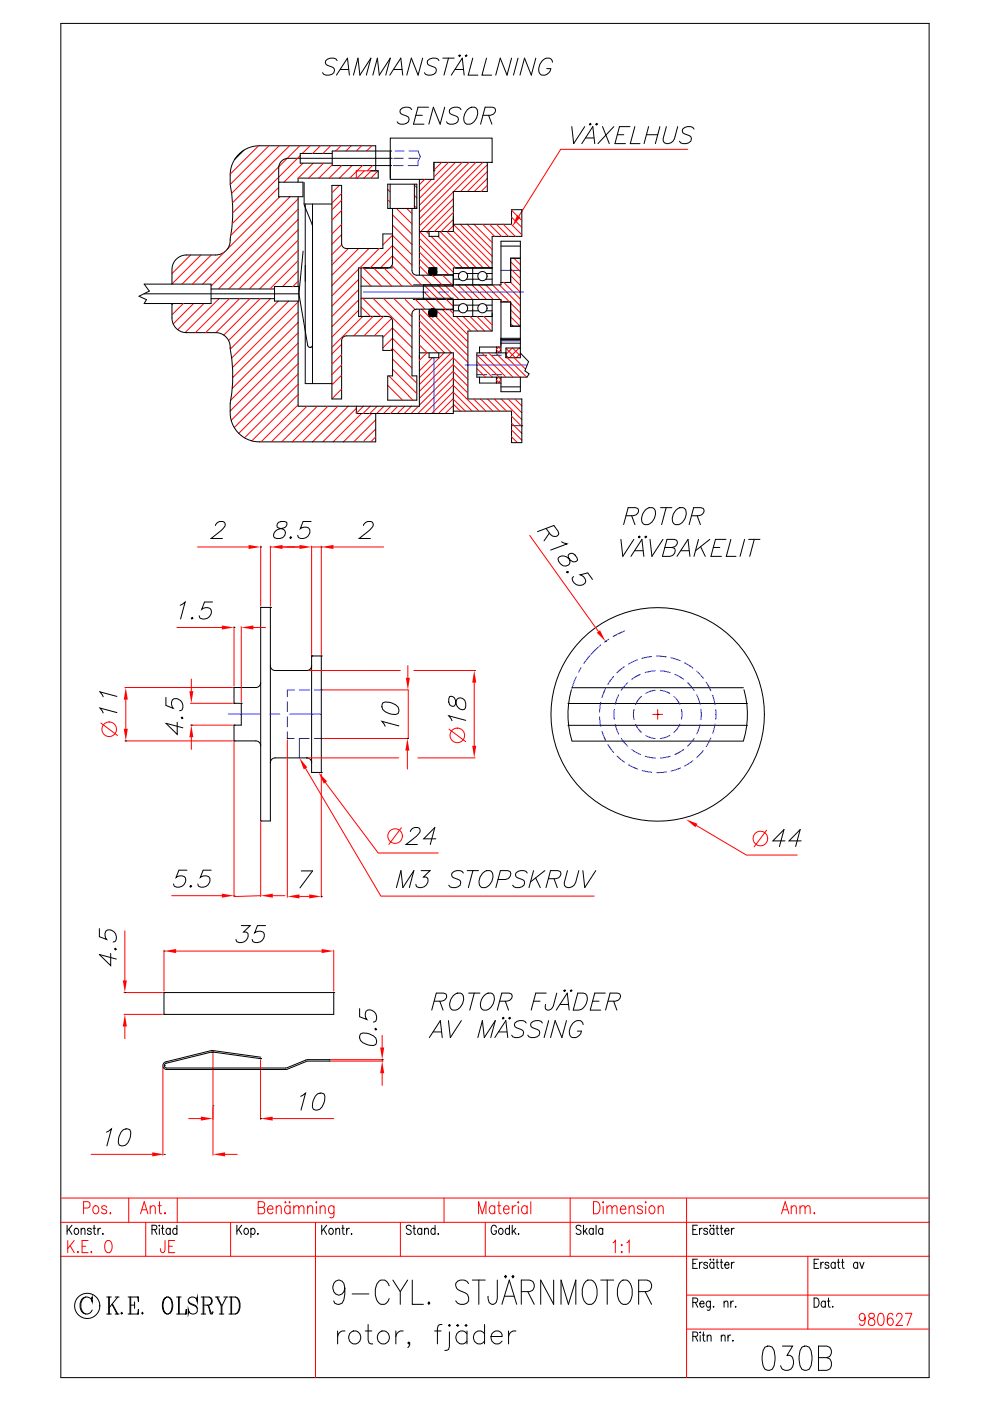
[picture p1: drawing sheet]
<svg xmlns="http://www.w3.org/2000/svg" width="210mm" height="297mm" viewBox="0 0 210 297" stroke-linecap="round" stroke-linejoin="round" font-family="sans-serif">
<g fill="none" stroke="#000" stroke-width=".21">
<path d="M12.9 5h184.2v287h-184.2zM55.3 128.8h2v45.2h-2zM55.3 144.7a1.02 1.02 0 0 1-1 1h-4.7v3.4h1.6v4.6h-1.6v3.4h4.7a1.02 1.02 0 0 1 1 1M57.3 141.1a1.02 1.02 0 0 0 1.1 1h6.7M65.1 160.7h-6.7a1.02 1.02 0 0 0-1.1 1M66.1 161.7v-22.7h2.1v24.7h-2.1M14.2 259.7v2M15.3 259.7l-1.1 1.3M20 259.7v1.6v.3l.3 .1M33.8 259.7v.2zM34.5 259.7v1.6v.3l.3 .1M37.5 259.7v2"/>
<path d="M50.2 259.7v2M51.3 259.7l-1.1 1.3M68.2 259.7v2M69.3 259.7l-1.1 1.3M72.7 259.7v1.6l.1 .3 .3 .1M87.2 260a.55 .55 0 0 0-.6-.3 .55 .55 0 0 0-.4 .5l.1 .3 .8 .4 .1 .5a.61 .61 0 0 1-1 0M87.8 259.7v1.6l.1 .3 .3 .1M92.3 259.7v2M108.1 259.7v2M108.6 259.7v2M123.2 260a.52 .52 0 0 0-.6-.3 .52 .52 0 0 0-.3 .7l.8 .4 .1 .6a.61 .61 0 0 1-1 0M123.8 259.7v2"/>
<path d="M126.4 259.7v2M147.9 259.7h-.9v2h.9M150.7 259.7v.2zM151.3 259.7v.2zM152.1 259.7v1.6l.1 .3 .3 .1M153 259.7v1.6l.1 .3 .3 .1M14.6 260.6l.7 1.1M15.9 260.5a.63 .63 0 0 1 .8 .4 .63 .63 0 0 1-.4 .8 .67 .67 0 0 1-.6-.5 .67 .67 0 0 1 .2-.7zM17.2 260.7l.4-.3 .4 .1v1.2M17.2 260.4v1.3M18.2 274.9a2.05 2.05 0 0 0 0 3.6M19.4 260.7a.43 .43 0 0 0-.4-.3 .43 .43 0 0 0-.4 .3v.1l.7 .3 .1 .3a.43 .43 0 0 1-.4 .3 .43 .43 0 0 1-.4-.3"/>
<path d="M19.4 275.5l.2 .5v-1.1l-.2 .6a1.34 1.34 0 0 0-1.5-.5 1.34 1.34 0 0 0-.9 1.3 1.58 1.58 0 0 0 .3 1.7 1.58 1.58 0 0 0 1.7 .4l.6-.7M19.7 260.4h.6M20.8 260.4v1.3M21.4 260.4a.53 .53 0 0 0-.6 .5M21.8 261.5v.2zM22.6 274.9h1M22.6 278.5h1M23.1 274.9v3.6M23.2 274.9v3.6M23.7 276.5l1.1 2M23.9 276.5l1.1 2M24.4 274.9h.9"/>
<path d="M24.4 278.5h.9M25 274.9l-1.8 2.3M25.8 278.2l.1 .2-.1 .1-.1-.1zM27.2 274.9h2.2v1.1l-.2-1.1M27.2 278.5h2.2v-1l-.2 1M27.6 274.9v3.6M27.7 274.9v3.6M27.7 276.7h.8M28.5 276v1.3M30.2 278.2l.1 .2-.1 .1-.1-.1zM32.2 260.7l.9-.1 .2-.3-.2-.5-.9-.1v2M32.8 260.7l.5 1"/>
<path d="M33.8 260.5v1.2M34.2 260.4h.6M35.4 274.9a2.15 2.15 0 0 0-.7 3.1 .94 .94 0 0 0 1 .5 .94 .94 0 0 0 .8-.8 2.07 2.07 0 0 0-.8-2.8 1.58 1.58 0 0 0-1.1 2.1 1.67 1.67 0 0 0 .8 1.5M35.7 274.9a2.36 2.36 0 0 1 0 3.6M36.1 260.7a.43 .43 0 0 0-.4-.3 .43 .43 0 0 0-.4 .3l-.1 .4a.53 .53 0 0 0 .6 .6l.3-.3M36.1 260.4v1.3M37.5 278.5h2v-1l-.1 1M37.5 274.9h.9M37.5 260.7l-.1-.2a.63 .63 0 0 0-.8 .4 .63 .63 0 0 0 .4 .8l.5-.3M37.9 274.9v3.6M38 274.9v3.6M39.9 275.8l.3 .3 1.4 .7a1.13 1.13 0 0 1 0 1.6 1.04 1.04 0 0 1-1.1 0 1.04 1.04 0 0 1-.6-.9v1l.2-.5"/>
<path d="M41.7 275.5l.2-.6v1.1a.97 .97 0 0 0-.9-1.1 .97 .97 0 0 0-1.1 .9l.3 .5 1.1 .5 .6 .5M42.7 274.9h1.6a.88 .88 0 0 1 .7 .9 .88 .88 0 0 1-.7 .9h-1.1M42.7 278.5h.9M43.1 274.9v3.6M43.2 274.9v3.6M43.9 276.7l.4 .3 .6 1.4 .2-.2M44.2 276.8l.5 1.7h.3l.1-.5M44.3 274.9a.94 .94 0 0 1 .6 .9 .94 .94 0 0 1-.6 .9M45.7 274.9h.8M46 274.9l.9 1.9v1.7M46.1 274.9l1 1.9v1.7M46.5 278.5h1"/>
<path d="M47.5 274.9h.8M48 274.9l-.9 1.9M48.6 274.9h1.3a2.15 2.15 0 0 1 .7 3.1l-.2 .4-.5 .1h-1.3M49 274.9v3.6M49.1 274.9v3.6M49.9 274.9a2.31 2.31 0 0 1 0 3.6M50.6 260.6l.7 1.1M52 260.5a.63 .63 0 0 1 .8 .4 .63 .63 0 0 1-.5 .8 .67 .67 0 0 1-.6-.5 .67 .67 0 0 1 .3-.7zM53.2 260.7l.2-.2a.63 .63 0 0 1 .8 .4 .63 .63 0 0 1-.5 .8l-.5-.3M53.2 260.4v1.9M54.7 261.5v.2zM68.6 260.6l.7 1.1"/>
<path d="M70 260.5a.63 .63 0 0 1 .8 .4 .63 .63 0 0 1-.5 .8 .67 .67 0 0 1-.6-.5 .67 .67 0 0 1 .3-.7zM71.2 260.7l.4-.3 .4 .1v1.2M71.2 260.4v1.3M72.5 260.4h.5M73.1 273.1a1.38 1.38 0 0 1-1.3 1.4 1.64 1.64 0 0 1-1.2-1.6 1.64 1.64 0 0 1 1.4-1.6l.6 .3 .3 .5a5.6 5.6 0 0 1-.3 4.1l-1 .3-.6-.3-.2-.4M73.5 260.4v1.3M74.1 260.4a.53 .53 0 0 0-.6 .5M74.6 261.5v.2zM74.7 274.3h3.5M82.5 272.6a1.38 1.38 0 0 0-1.3-1.3 1.38 1.38 0 0 0-1.4 1.3 3.2 3.2 0 0 0 1 3.9 1.47 1.47 0 0 0 1.7-1.2M83.3 271.3l1.6 2.5v2.7M86.5 271.3l-1.6 2.5"/>
<path d="M87.4 271.3v5.2h2.4M87.6 260.4h.5M89.5 260.7l-.2-.2a.63 .63 0 0 0-.8 .4 .63 .63 0 0 0 .4 .8l.6-.3M89.5 260.4v1.3M90 260.7l.4-.3 .4 .1 .1 1.2M90 260.4v1.3M91 276l.2 .2-.2 .3-.2-.3zM92.3 260.7l-.2-.2a.63 .63 0 0 0-.8 .4 .63 .63 0 0 0 .5 .8l.5-.3M93 261.5v.2zM99.4 272.1a1.59 1.59 0 0 0-2.7 0 1.32 1.32 0 0 0 .7 1.5l1.2 .4a1.29 1.29 0 0 1 .8 1.3 1.29 1.29 0 0 1-1 1.2h-.8l-.6-.3-.3-.4M100.2 271.3h2.7M101.6 271.3v5.2"/>
<path d="M105.3 260.2a.58 .58 0 0 0-.7-.5 .58 .58 0 0 0-.4 .8v.4a.58 .58 0 0 0 .5 .8 .58 .58 0 0 0 .6-.8h-.4M105.5 271.3v4l-.2 .7a.85 .85 0 0 1-.8 .5 .85 .85 0 0 1-.8-.5l-.2-1.2M106 260.5a.63 .63 0 0 1 .8 .4 .63 .63 0 0 1-.5 .8 .67 .67 0 0 1-.6-.5 .67 .67 0 0 1 .3-.7zM106.5 276.5l1.5-5.2 1.6 5.2M107 274.8h2M107.2 270.4l.2 .2-.2 .3-.2-.3zM108.1 260.7a.43 .43 0 0 0-.5-.3 .43 .43 0 0 0-.4 .3v.4a.53 .53 0 0 0 .6 .6l.3-.3M108.8 270.4l.2 .2-.2 .3-.2-.3zM108.9 260.9l.6 .8M109.4 260.4l-.8 .9M110 261.5v.2zM110.6 273.8h1.7a1.25 1.25 0 0 0 1-1.2 1.25 1.25 0 0 0-1-1.3h-1.7v5.2"/>
<path d="M111.9 273.8l1.4 2.7M117.4 271.3v5.2l-2.7-5.2v5.2M119 276.5v-5.2l1.6 5.2 1.5-5.2v5.2M124 260.9l.6 .8M124.3 271.6l.4-.3a1.47 1.47 0 0 1 1.7 1.3 3.2 3.2 0 0 1-.9 3.9 1.47 1.47 0 0 1-1.8-1.2 3.7 3.7 0 0 1 .6-3.7zM124.5 260.4l-.7 .9M125.8 260.7l-.1-.2a.63 .63 0 0 0-.8 .4 .63 .63 0 0 0 .4 .8l.5-.3M125.8 260.4v1.3M127.4 271.3h2.8M127.8 260.7l-.1-.2a.63 .63 0 0 0-.8 .4 .63 .63 0 0 0 .4 .8l.5-.3M127.8 260.4v1.3M128.8 271.3v5.2"/>
<path d="M131.7 271.6l.4-.3a1.47 1.47 0 0 1 1.8 1.3 3.2 3.2 0 0 1-1 3.9 1.47 1.47 0 0 1-1.7-1.2 3.7 3.7 0 0 1 .5-3.7zM135.5 273.8h1.7a1.25 1.25 0 0 0 1-1.2 1.25 1.25 0 0 0-1-1.3h-1.7v5.2M136.8 273.8l1.4 2.7M147 276.1l.8-.1 .2-.3-.2-.5h-.8v1.9M147 267.9h.5M147 260.7h.5M147.5 276.1l.5 1M147.9 266.9h-.9v2h.9M148.4 260.4v1.3M148.4 267.6v1.3M148.4 276.4h.9l-.1-.5a.63 .63 0 0 0-.8 .4 .63 .63 0 0 0 .4 .8h.2l.3-.3M149 267.6a.53 .53 0 0 0-.6 .5"/>
<path d="M149 260.4a.53 .53 0 0 0-.6 .5M150.1 267.9a.43 .43 0 0 0-.4-.3 .43 .43 0 0 0-.4 .3v.1l.7 .3 .1 .3a.43 .43 0 0 1-.4 .3 .43 .43 0 0 1-.4-.3M150.1 260.7a.43 .43 0 0 0-.4-.3 .43 .43 0 0 0-.4 .3v.1l.7 .3 .1 .3a.43 .43 0 0 1-.4 .3 .43 .43 0 0 1-.4-.3M150.7 275.8l-.1 1.8-.2 .2-.4-.1M150.7 276.1l-.2-.2a.63 .63 0 0 0-.8 .4 .63 .63 0 0 0 .5 .8h.2l.3-.3M150.7 266.9v.2zM151.3 276.9v.2zM151.3 266.9v.2zM151.4 267.9a.43 .43 0 0 0-.4-.3 .43 .43 0 0 0-.4 .3l-.1 .4a.53 .53 0 0 0 .6 .6l.3-.3M151.4 260.7a.43 .43 0 0 0-.4-.3 .43 .43 0 0 0-.4 .3l-.1 .4a.53 .53 0 0 0 .6 .6l.3-.3M151.4 260.4v1.3M151.4 267.6v1.3"/>
<path d="M151.9 267.6h.5M151.9 260.4h.5M152.1 266.9v1.6l.1 .3 .3 .1M152.8 267.6h.5M152.8 260.4h.5M153 266.9v1.6l.1 .3 .3 .1M153.6 276.2l.4-.4 .3 .1 .1 1.2M153.6 275.8v1.3M153.7 268.1h.9l-.1-.4a.63 .63 0 0 0-.8 .4 .63 .63 0 0 0 .4 .8l.5-.3M153.7 260.9h.9l-.1-.4a.63 .63 0 0 0-.8 .4 .63 .63 0 0 0 .4 .8l.5-.3M155 275.8v1.3M155.1 260.4v1.3"/>
<path d="M155.1 267.6v1.3M155.6 275.8a.53 .53 0 0 0-.6 .6M155.7 267.6a.53 .53 0 0 0-.6 .5M155.7 260.4a.53 .53 0 0 0-.6 .5M156 276.9v.2zM172.7 275.2a1.05 1.05 0 0 1 1 .6 1.05 1.05 0 0 1-.3 1.2l-.7 .1zM172.7 267.9h.6M173.6 266.9h-.9v2h.9M174.1 267.6v1.3M174.7 267.6a.53 .53 0 0 0-.6 .5M175.1 276.1l-.2-.2a.63 .63 0 0 0-.8 .4 .63 .63 0 0 0 .4 .8h.3l.3-.3M175.1 275.8v1.3"/>
<path d="M175.5 275.8h.5M175.7 275.2v1.5l.1 .3 .3 .1M175.8 267.9a.43 .43 0 0 0-.4-.3 .43 .43 0 0 0-.4 .3l.1 .1 .6 .3 .1 .3a.43 .43 0 0 1-.4 .3 .43 .43 0 0 1-.4-.3M176.6 276.9v.2zM177.1 267.9a.43 .43 0 0 0-.4-.3 .43 .43 0 0 0-.4 .3v.4a.53 .53 0 0 0 .5 .6l.3-.3M177.1 267.6v1.3M177.6 267.6h.5M177.8 266.9v1.6l.1 .3 .3 .1M178.5 267.6h.5M178.7 266.9v1.6l.1 .3 .3 .1M181.9 267.9l-.1-.2a.63 .63 0 0 0-.8 .4 .63 .63 0 0 0 .4 .8l.5-.3M181.9 267.6v1.3"/>
<path d="M182.4 267.6l.4 1.3 .5-1.3M71.6 282.1v2.8M73.2 282.1a1.32 1.32 0 0 0-1.6 1.2M77.5 282.1h1.4M78.1 280.8v3.3l.2 .6 .8 .2M84 282.1v2.8M85.5 282.1a1.32 1.32 0 0 0-1.5 1.2M86.9 284.7l-.2 .2-.2-.2 .2-.2 .2 .2v.4l-.4 .6M92.2 282.1h1.4M93.8 280.8l-.8 .2-.2 .5v3.4M95.1 281l.2-.2 .2 .2-.2 .2zM95.3 282.3v3.2l-.2 .6-.8 .2"/>
<path d="M96.9 281l.2-.2 .2 .2-.2 .2zM98.7 281l.2-.2 .1 .2-.1 .2zM99 282.7a1.36 1.36 0 0 0-2.3 .4 1.36 1.36 0 0 0 1.6 1.8l.7-.6M99 282.1v2.8M102.8 282.7a1.36 1.36 0 0 0-2.4 .4 1.36 1.36 0 0 0 1.6 1.8l.8-.6M102.8 280.8v4.1M104.1 283.3h2.4a1.18 1.18 0 0 0-1.2-1.2 1.18 1.18 0 0 0-1.2 1.2 1.3 1.3 0 0 0 .8 1.5 1.3 1.3 0 0 0 1.6-.5M107.9 282.1v2.8M109.4 282.1a1.32 1.32 0 0 0-1.5 1.2M147 283.3l.8-.1 .2-.3-.2-.5h-.8v1.9M147.5 283.3l.5 1M148.5 282.4v.1z"/>
<path d="M148.5 283.1v1.2M149 283h.5M149.2 282.4v1.5l.1 .3 .3 .1M150 283.4l.4-.4 .4 .1v1.2M150 283v1.3M153 283.4l.4-.4 .3 .1 .1 1.2M153 283v1.3M154.4 283v1.3M155 283a.53 .53 0 0 0-.6 .6M155.4 284.1v.2zM162.2 285.6l.6-.3 1 .3a4.8 4.8 0 0 1 0 4.6l-.6 .3-1-.3a4.8 4.8 0 0 1 0-4.6zM166 285.3h2.1l-1.2 2h.6a1.79 1.79 0 0 1 .8 1.7 1.79 1.79 0 0 1-1.2 1.5 1.21 1.21 0 0 1-1.5-1"/>
<path d="M170.1 285.6l.6-.3 .9 .3a4.8 4.8 0 0 1 0 4.6l-.5 .3-1-.3a4.8 4.8 0 0 1 0-4.6zM173.6 287.8h1.8a1.4 1.4 0 0 1 1 1.3 1.4 1.4 0 0 1-1 1.4h-1.8v-5.2h1.8a1.25 1.25 0 0 1 1 1.3 1.25 1.25 0 0 1-1 1.2"/>
<circle cx="18.5" cy="276.8" r="2.67"/>
<circle cx="75.2" cy="283.5" r="1.36"/>
<circle cx="81.3" cy="283.5" r="1.36"/>
</g>
<g fill="none" stroke="#f00" stroke-width=".21">
<path d="M40.4 149.1h8.9M40.4 153.7h8.9M40.6 143.9v2.6M40.6 156.3v2.6M12.9 259.1h184.2M12.9 254h184.2M17.7 256.1h.9a.7 .7 0 0 0 .5-.7 .7 .7 0 0 0-.5-.7h-.9v2.6M20 255.7a.54 .54 0 0 1 .9 .3 .79 .79 0 0 1 0 .9 .79 .79 0 0 1-.9 .3 1.05 1.05 0 0 1 0-1.5zM22.6 256a.57 .57 0 0 0-.5-.4 .57 .57 0 0 0-.6 .4 1.08 1.08 0 0 0 1 .6l.1 .3a.57 .57 0 0 1-.5 .4 .57 .57 0 0 1-.6-.4M23.4 257.1v.2zM27.3 254v5.1M29.8 257.3l.8-2.6 .8 2.6"/>
<path d="M30.1 256.4h1M30.9 259.1v7.2M31.9 256.1l.5-.5 .4 .1 .1 1.6M31.9 255.6v1.7M33.5 255.6h.7M33.8 254.7v2.1l.1 .4 .4 .1M35 257.1v.2zM37.6 254v5.1M48.9 259.1v7.2M54.8 256h.9a.7 .7 0 0 1 .5 .6 .7 .7 0 0 1-.5 .7h-.9v-2.6h.9a.62 .62 0 0 1 .5 .6 .62 .62 0 0 1-.5 .7M56.7 256.3h1.2v-.2a.55 .55 0 0 0-.5-.5 .55 .55 0 0 0-.6 .4 .79 .79 0 0 0 0 .9 .79 .79 0 0 0 .9 .3l.2-.3M58.6 256.1l.5-.5 .5 .1 .1 1.6"/>
<path d="M58.6 255.6v1.7M60.5 254.7v.3zM61.4 254.7v.3zM61.5 256a.57 .57 0 0 0-.5-.4 .57 .57 0 0 0-.5 .4 .79 .79 0 0 0-.1 .9 .79 .79 0 0 0 .9 .3l.2-.3M61.5 255.6v1.7M62.3 256.1l.5-.5 .5 .1 .1 1.6M62.3 255.6v1.7M63.4 256.1l.5-.5 .5 .1 .1 1.6M65.3 256.1l.4-.5 .5 .1 .1 1.6M65.3 255.6v1.7M66.9 259.1v32.9M67.1 254.7v.3z"/>
<path d="M67.1 255.7v1.6M67.9 256.1l.5-.5 .5 .1 .1 1.6M67.9 255.6v1.7M70.8 255.6l-.1 2.3-.3 .3-.4-.2M70.8 256a.57 .57 0 0 0-.5-.4 .57 .57 0 0 0-.5 .4 .79 .79 0 0 0-.1 .9 .79 .79 0 0 0 .9 .3l.2-.3M84.9 259.1v7.2M94.2 254v5.1M101.5 257.3v-2.6l.8 2.6 .8-2.6v2.6M102.9 259.1v7.2M104.9 256a.57 .57 0 0 0-.5-.4 .57 .57 0 0 0-.5 .4 .79 .79 0 0 0-.1 .9 .79 .79 0 0 0 .9 .3l.2-.3M104.9 255.6v1.7M105.5 255.6h.7"/>
<path d="M105.8 254.7v2.1l.1 .4 .4 .1M106.8 256.3h1.2v-.2a.55 .55 0 0 0-.5-.5 .55 .55 0 0 0-.6 .4 .79 .79 0 0 0 0 .9 .79 .79 0 0 0 .9 .3l.2-.3M108.7 255.6v1.7M109.4 255.6a.7 .7 0 0 0-.7 .7M109.9 254.7v.3zM109.9 255.7v1.6M111.8 256a.57 .57 0 0 0-.5-.4 .57 .57 0 0 0-.6 .4 .79 .79 0 0 0 0 .9 .79 .79 0 0 0 .9 .3l.2-.3M111.8 255.6v1.7M112.6 254.7v2.6M120.9 254v12.3M125.9 254.7h.7a1.51 1.51 0 0 1 0 2.6h-.7zM127.9 254.7v.3z"/>
<path d="M127.9 255.7v1.6M128.7 256.1l.5-.5 .5 .1 .1 1.6M128.7 255.6v1.7M129.8 256.1l.5-.5 .5 .1 .1 1.6M131.6 256.3h1.1v-.2a.55 .55 0 0 0-.4-.5 .55 .55 0 0 0-.6 .4 .79 .79 0 0 0-.1 .9 .79 .79 0 0 0 1 .3l.1-.3M133.4 256.1l.5-.5 .5 .1 .1 1.6M133.4 255.6v1.7M136.3 256a.57 .57 0 0 0-.6-.4 .57 .57 0 0 0-.5 .4 1.08 1.08 0 0 0 1 .6l.1 .3a.57 .57 0 0 1-.6 .4 .57 .57 0 0 1-.5-.4M137 254.7v.3zM137 255.7v1.6M137.9 255.7a.54 .54 0 0 1 .9 .3 .79 .79 0 0 1 0 .9 .79 .79 0 0 1-.9 .3 1.05 1.05 0 0 1 0-1.5zM139.6 256.1l.5-.5 .5 .1 .1 1.6"/>
<path d="M139.6 255.6v1.7M145.6 254v38M165.8 257.3l.8-2.6 .7 2.6M166.1 256.4h.9M167.8 256.1l.5-.5 .5 .1 .1 1.6M167.8 255.6v1.7M169.7 256.1l.5-.5 .5 .1 .1 1.6M169.7 255.6v1.7M170.8 256.1l.5-.5 .4 .1 .1 1.6M172.7 257.1v.2zM12.9 266.3h184.2M14.4 263v2.5"/>
<path d="M14.9 264.1l.8 1.4M15.7 263l-1.3 1.7M16.5 265.3v.2zM17.4 264.2h.8M18.7 263h-1.3v2.5h1.3M19.4 265.3v.2zM22.6 263.1l.2-.1a1.13 1.13 0 0 1 1 1.6l-.1 .3a.69 .69 0 0 1-.7 .7 .69 .69 0 0 1-.7-.7 1.86 1.86 0 0 1 .3-1.8zM35 263l-.1 2.3a.43 .43 0 0 1-.4 .2 .43 .43 0 0 1-.4-.2l-.1-.6M35.8 264.2h.8M37.1 263h-1.3v2.5h1.3M130 263.4l.5-.4v2.5M131.9 263.8v.3z"/>
<path d="M131.9 265.3v.2zM133 263.4l.5-.4v2.5M145.6 274.5h51.5M171.4 266.3v15.4M183.5 279.3a.69 .69 0 0 1-.7 .7 .76 .76 0 0 1-.6-1 .76 .76 0 0 1 1-.5 2.17 2.17 0 0 1 0 2.3 .55 .55 0 0 1-.9-.2M184.4 278.5a.57 .57 0 0 0 .2 .9 .84 .84 0 0 1 .9 .6 .84 .84 0 0 1-.4 1 .75 .75 0 0 1-.9-.6 .75 .75 0 0 1 .6-.9l.4-.1a.52 .52 0 0 0 .3-.5 .52 .52 0 0 0-.4-.5zM186.4 278.5l.5-.1a1.23 1.23 0 0 1 .6 1.5l-.3 .9-.5 .2a1.25 1.25 0 0 1-.6-1.5zM189.4 278.8a.55 .55 0 0 0-.9-.3 2.39 2.39 0 0 0 0 2.3 .56 .56 0 0 0 .9-.2 .73 .73 0 0 0 0-.9 .73 .73 0 0 0-.9-.2l-.3 .6M190.2 279l.1-.4 .3-.2h.4l.2 .2a.94 .94 0 0 1-.2 1.1l-.9 1.3h1.3M192 278.4h1.4l-1 2.6M145.6 281.7h51.5"/>
</g>
<path d="M60.9 155.1v1.4h1.5M60.9 148.7v2.2M60.9 151.9v2.2M62.4 146.3h-1.5v1.4M63.5 146.3h2.1M63.5 156.5h2.1M66.7 146.3h1.5M66.7 156.5h1.5" fill="none" stroke="#00f" stroke-width=".21"/>
<g fill="#f00">
<path d="M40.2 146.5h.8l-.4 2.6z"/>
<path d="M40.6 153.7l.4 2.6h-.8z"/>
</g>
<path d="M35.2 147.8v1.7l1.5 .6a1.41 1.41 0 0 1 .2-2 1.55 1.55 0 0 1 1.7 .7 1.55 1.55 0 0 1-.2 1.8l-.3 .1M37.6 153.1v2.6l-2.4-2.4 3.6 1M38.4 152.1l.2-.1 .2 .2-.2 .1zM40.6 153.7h.1M49.6 149.1h.1M49.6 153.7h.1" fill="none" stroke="#000" stroke-width=".21"/>
<path d="M37.5 133h9.6M49.6 132.8v12.6M51.2 132.8v16M53.8 133h2.5" fill="none" stroke="#f00" stroke-width=".21"/>
<g fill="#f00">
<path d="M51.2 133l2.6-.4v.8z"/>
<path d="M47.1 132.6l2.5 .4-2.5 .4z"/>
</g>
<g fill="none" stroke="#000" stroke-width=".21">
<path d="M57.3 115.9h.1M59.1 110.7l-.4 .7 .1 .3 1.4 .6a1.13 1.13 0 0 1 .2 1.2 1.13 1.13 0 0 1-1 .6l-1.2-.1a1.3 1.3 0 0 1 1.2-1.9l.7-.2a.9 .9 0 0 0 .7-1.2l-.5-.2zM61.5 114l.2-.2 .1 .2-.2 .1zM66 110.5h-1.7l-.6 1.6a1.4 1.4 0 0 1 2 .2 1.54 1.54 0 0 1-.7 1.6 1.54 1.54 0 0 1-1.8-.1v-.3M38.2 128.3l1.1-.7-1 3.6M40.6 131l.2-.1 .1 .1-.2 .2zM45.1 127.6h-1.7l-.6 1.6a1.16 1.16 0 0 1 1.3-.4 1.16 1.16 0 0 1 .7 1 1.55 1.55 0 0 1-2.5 1.1v-.4M49.6 133h.1M57.3 128.8h.1M66.1 139h.1M49.6 145.7h.1M51.2 149.1h.1"/>
<path d="M66.1 141.1a1.02 1.02 0 0 1-1 1M65.1 160.7a1.02 1.02 0 0 1 1 1v2"/>
</g>
<path d="M59.9 115.9h3.6M66.1 115.9h2.1M65.4 142.1h11.1M86.6 146.3v10.2M100.6 144.7v13.4M65.4 160.7h19.2" fill="none" stroke="#f00" stroke-width=".21"/>
<g fill="#f00">
<path d="M100.2 158.1h.8l-.4 2.6z"/>
<path d="M100.6 142.1l.4 2.6h-.8z"/>
</g>
<path d="M65.1 142.1h.1M95.4 147.7a1.39 1.39 0 0 0 .6 2h.4l.2-.3 .3-1.1a1.13 1.13 0 0 1 1.2-.2 1.13 1.13 0 0 1 .7 1l-.2 1.2a1.3 1.3 0 0 1-1.9-1.2l-.1-.8a.89 .89 0 0 0-1.2-.6zM98.8 152.7l-3.6-1 .7 1.1M100.6 142.1h.1M65.1 160.7h.1" fill="none" stroke="#000" stroke-width=".21"/>
<g fill="none" stroke="#f00" stroke-width=".21">
<path d="M88.6 160.7h12.2M162.6 176l-2.6 3.5"/>
<circle cx="161.3" cy="177.7" r="1.54"/>
</g>
<path d="M67.6 163.7l1.8 1.9-.7 .5z" fill="#f00"/>
<g fill="none" stroke="#f00" stroke-width=".21">
<path d="M49.6 157.4v32.6M95.2 154.6l3.6 2.6M55.3 174.3v15.7M69 165.9l11.2 14.9h12.8M85.1 175.5l-2.6 3.5M36.4 189.9h10.7M57.9 189.9h2.5"/>
<circle cx="97" cy="155.9" r="1.54"/>
<circle cx="83.8" cy="177.2" r="1.54"/>
</g>
<path d="M87 176.3a1.21 1.21 0 0 1 2.1-.5 1.34 1.34 0 0 1-.8 1.5l-2.2 1.7h2.4M92.4 177.8h-2.5l2.3-2.4-.9 3.6" fill="none" stroke="#000" stroke-width=".21"/>
<g fill="#f00">
<path d="M55.3 189.9l2.6-.5v.9z"/>
<path d="M47.1 189.4l2.5 .5-2.5 .4z"/>
</g>
<g fill="none" stroke="#000" stroke-width=".21">
<path d="M71.4 15.9l2.3-3.6 .4 3.6M71.5 12.8a1.48 1.48 0 0 0-2.5 .4l.2 .5 1.2 .5 .5 .4a1.02 1.02 0 0 1-1.1 1.3l-1.1-.1-.3-.4M72.2 14.7h1.7M75 15.9l.9-3.6 .4 3.6 2.4-3.6-1 3.6M79.1 15.9l.9-3.6 .5 3.6 2.3-3.6-1 3.6M82.7 15.9l2.3-3.6 .4 3.6M83.5 14.7h1.7M89.6 12.3l-.9 3.6-1.5-3.6-.9 3.6M93.1 12.8a1.48 1.48 0 0 0-2.5 .4l.2 .5 1.6 .7 .2 .5a1.46 1.46 0 0 1-2.6 .5M93.9 12.3h2.4M95.1 12.3l-.9 3.6M95.7 15.9l2.3-3.6 .5 3.6"/>
<path d="M96.5 14.7h1.8M97.3 11.8l.2-.2 .2 .2-.2 .2zM98.7 11.8l.2-.2 .1 .2-.2 .2zM100.3 12.3l-1 3.6h2.1M103.2 12.3l-1 3.6h2.1M108.5 12.3l-1 3.6-1.4-3.6-1 3.6M109.9 12.3l-1 3.6M113.7 12.3l-1 3.6-1.4-3.6-1 3.6M117.2 13.2l-.3-.7a1.73 1.73 0 0 0-2.4 1.2 1.62 1.62 0 0 0 .4 2.2 1.63 1.63 0 0 0 1.9-1.3h-.8M120.5 149.1h38M120.5 153.8h38M121.2 146.2a19 19 0 0 0 .1 10.8"/>
<path d="M121.3 145.8h36.4M121.3 157.1h36.4M157.8 146.2a19 19 0 0 1-.1 10.8M39.7 184.5h-1.8l-.5 1.5a1.4 1.4 0 0 1 2 .2 1.54 1.54 0 0 1-.7 1.6 1.54 1.54 0 0 1-1.8-.1l-.1-.3M40.3 187.9l.2-.2 .1 .2-.2 .2zM44.8 184.5h-1.7l-.6 1.5a1.4 1.4 0 0 1 2 .2 1.54 1.54 0 0 1-.7 1.6 1.54 1.54 0 0 1-1.8-.1v-.3"/>
<circle cx="139.5" cy="151.4" r="22.6"/>
</g>
<g fill="none" stroke="#f00" stroke-width=".21">
<path d="M112.4 113.5l14.5 20.4M21.4 153.3l3.5 2.6M49.6 157.1h.1M55.3 174h.1M49.6 189.9h.1M55.3 189.9l-5.7 .1"/>
<circle cx="23.2" cy="154.6" r="1.54"/>
</g>
<g fill="none" stroke="#00f" stroke-width=".21">
<path d="M127.4 136.7a17.8 17.8 0 0 0-3.6 4M129.1 135.5l-.8 .6M132.5 133.8l-2.4 1.1M135.2 139.9l-1.9 .9M138.2 139.2l-2 .4M139.2 139.1l2.1 .1M142.3 139.4l2 .7M122.2 143.4l-.9 2.5M123.2 141.6l-.5 .9M127.2 152l.2 2M127.4 148.9l-.2 2M127.7 155l.8 1.9"/>
<path d="M128.4 146l-.7 1.9M128.9 157.8l1.3 1.7M130.2 143.4l-1.3 1.7M130.3 150.4v2.1M130.5 153.6l.7 2M131.2 147.3l-.7 2M131.8 156.5l1.4 1.7M132.5 141.3l-1.6 1.3M133.1 144.7l-1.3 1.7M134 158.9l1.8 1M134.5 150.4l-.1 1 .1 1.1M134.8 153.5l.5 1 .8 .8"/>
<path d="M135.8 142.9l-1.8 1.1M136.1 147.6l-.8 .8-.5 .9M136.9 155.9l1 .4 1.1 .3M139 146.3l-1.1 .2-1 .5M139 142.2l-2.2 .4M140 146.3l1.1 .2 1 .5M140 142.2l2.2 .4M142.1 155.9l-1 .4-1.1 .3M142.9 147.6l.8 .8 .5 .9M143.2 142.9l1.8 1.1M144.2 153.5l-.5 1-.8 .8M144.5 150.4l.1 1-.1 1.1"/>
<path d="M145 158.9l-1.8 1M145.2 140.5l1.8 1.1M145.9 144.7l1.3 1.7M147.2 156.5l-1.3 1.7M147.8 142.3l1.4 1.5M147.8 147.3l.7 2M148.5 153.6l-.7 2M148.7 150.4v2.1M149.2 159.1l-1.4 1.5M149.8 144.6l1 1.8M150.8 156.4l-1 1.9M151.2 147.4l.5 2"/>
<path d="M151.7 153.5l-.5 2M151.8 150.4v2.1M130.9 160.3l1.6 1.3M133.3 162.1l1.9 .9M136.2 163.3l2 .4M136.9 160.3l2.1 .4M141.3 163.6l-2 .2M142.2 160.3l-2.1 .4M144.3 162.8l-2 .7M147 161.3l-1.8 1.1"/>
</g>
<path d="M126.6 134.1l.7-.5 1.1 2.4z" fill="#f00"/>
<path d="M138.5 151.4h2M139.5 150.4v2.1" fill="none" stroke="#f00" stroke-width=".21"/>
<path d="M115.8 112l.9 1.3a1.12 1.12 0 0 0 1.8 0l-.1-.7-.9-1.2-3.5 1.3M116.5 113l-1.1 1.7M118.7 118a1.61 1.61 0 0 1 1.9 .4l.5 .5a.89 .89 0 0 0 1.4-.2 1.57 1.57 0 0 0-1.4-1.4l-.6 .4 .4 1.4a1.14 1.14 0 0 1-.9 .9 1.14 1.14 0 0 1-1.1-.5l-.5-1zM119.1 114.8l1.2 .5-3.5 1.3M120.3 121.1l.2 .1v.2h-.3zM121.6 122.2l-.2 .3a1.48 1.48 0 0 0 1.1 1.5 1.48 1.48 0 0 0 1.7-.8 1.59 1.59 0 0 0-1.1-1.3l1.6-.5 1 1.4M128.4 136h.1M139.5 151.4h.1" fill="none" stroke="#000" stroke-width=".21"/>
<path d="M145.5 173.7l2.4 .9-.4 .8z" fill="#f00"/>
<path d="M147.7 175l10.6 6.3h10.8M26.5 197.3v10.5M26.3 215h8.2M26.3 210.4h8.2M26.5 217.6v2.6" fill="none" stroke="#f00" stroke-width=".21"/>
<g fill="none" stroke="#000" stroke-width=".21">
<path d="M131.7 114.3l.4 3.6 2.3-3.6M133.8 117.9l2.4-3.6 .4 3.6M134.7 116.7h1.7M135.4 113.8l.3-.1 .1 .1-.2 .2zM136.8 113.8l.2-.1 .2 .1-.3 .2zM137.9 114.3l.4 3.6 2.3-3.6M141 116.1h1.6l.4 .1a1.14 1.14 0 0 1-.9 1.7h-1.6l1-3.6h1.5l.5 .2a.86 .86 0 0 1-.4 1.4l-.5 .2M143.6 117.9l2.3-3.6 .4 3.6M144.4 116.7h1.7M148.2 114.3l-1 3.6M148.6 115.9l1 2M150.6 114.3l-3.1 2.4"/>
<path d="M151.3 116.1h1.4M154 114.3h-2.2l-1 3.6h2.2M155 114.3l-.9 3.6h2M157.9 114.3l-.9 3.6M158.8 114.3h2.4M160 114.3l-1 3.6M166.5 178.2h-2.6l2.4-2.4-1 3.7M169.9 178.2h-2.5l2.3-2.4-.9 3.7M34.8 210.4h36v4.6h-36z"/>
</g>
<g fill="#f00">
<path d="M26.5 215l.4 2.6h-.8z"/>
<path d="M26.1 207.8h.8l-.4 2.6z"/>
</g>
<g fill="none" stroke="#000" stroke-width=".21">
<path d="M21.1 196.8v1.8l1.5 .5a1.4 1.4 0 0 1 .2-2 1.55 1.55 0 0 1 1.6 .7 1.55 1.55 0 0 1-.1 1.8l-.3 .1M23.5 202.1v2.6l-2.4-2.4 3.6 1M24.3 201.1l.2-.1 .2 .2-.2 .2zM26.5 210.4h.1M34.8 215h.1M34.8 210.4h.1M91.1 219.9l2.3-3.6 .4 3.6M91.9 218.7h1.7M92.1 212.2h1.5a1.11 1.11 0 0 0 1.1-1.3l-.6-.4h-1.6l-.9 3.6M93.3 212.2l.7 1.9M95.1 216.3l.4 3.6 2.4-3.6M96.2 211a1.26 1.26 0 0 1 2 0 2.58 2.58 0 0 1-1.5 3.1h-.7a1.77 1.77 0 0 1-.1-2.7z"/>
<path d="M99.4 210.5h2.4M100.6 210.5l-1 3.6M101.4 219.9l.9-3.6 .4 3.6 2.4-3.6-1 3.6M102.7 211a1.26 1.26 0 0 1 2.1 0 2.59 2.59 0 0 1-1.6 3.1h-.6a1.76 1.76 0 0 1-.2-2.7zM105 219.9l2.3-3.6 .4 3.6M105.8 218.7h1.7M106 212.2h1.5a1.11 1.11 0 0 0 1.1-1.3l-.6-.4h-1.6l-.9 3.6M106.6 215.8l.2-.1 .1 .1-.2 .2zM107.2 212.2l.7 1.9M107.9 215.8l.3-.1 .1 .1-.2 .2zM111.6 216.9a1.48 1.48 0 0 0-2.5 .3l.2 .5 1.6 .7 .2 .5a1.47 1.47 0 0 1-2.6 .5M113.2 212.2h1.3"/>
<path d="M115 216.9a1.48 1.48 0 0 0-2.5 .3l.3 .5 1.5 .7 .2 .5a1.47 1.47 0 0 1-2.6 .5M115.9 210.5h-2.3l-.9 3.6M116.4 216.3l-1 3.6M118 214.1l2.3-3.6 .4 3.6M118.1 210.5l-.7 2.8a1.07 1.07 0 0 1-1.6 .6l-.2-.6 .1-.4M118.8 212.9h1.7M119.6 210l.2-.2 .1 .2-.2 .2zM120.2 216.3l-1 3.6-1.4-3.6-1 3.6M121 210l.2-.2 .1 .2-.2 .2zM122.5 210.5h1.2a1.1 1.1 0 0 1 .9 1.4 2.38 2.38 0 0 1-3 2.2zM123.7 217.2l-.3-.7a1.74 1.74 0 0 0-2.4 1.2 1.61 1.61 0 0 0 .4 2.2 1.63 1.63 0 0 0 1.9-1.3h-.8M125.7 212.2h1.4"/>
<path d="M128.4 210.5h-2.2l-1 3.6h2.2M129 212.2h1.5a1.1 1.1 0 0 0 1-1.3l-.5-.4h-1.6l-1 3.6M130.2 212.2l.6 1.9M44.9 223.1h.1M55.3 224.4l-10.3-1.4-9.8 2.4-.2 .2-.1 .3 .1 .3 .3 .2h25.3l4.5-1.8h4.7M55.3 224.4h.1"/>
</g>
<path d="M45.2 223.3v21.6M19.3 244.7h13M47.7 244.7h2.6" fill="none" stroke="#f00" stroke-width=".21"/>
<g fill="#f00">
<path d="M45.2 244.7l2.5-.4v.8z"/>
<path d="M32.3 244.3l2.6 .4-2.6 .4z"/>
</g>
<path d="M22.6 240l1-.7-.9 3.6M26.2 239.5l.5-.2 .8 .2a2.98 2.98 0 0 1-.8 3.2l-.6 .2-.8-.2a2.98 2.98 0 0 1 .9-3.2zM34.9 225.9h.1M45.2 223h.1M34.9 244.7h.1" fill="none" stroke="#000" stroke-width=".21"/>
<path d="M40 237.1h2.6M45.2 234.7v2.6M55.3 224.7v12.6M57.8 237.1h13" fill="none" stroke="#f00" stroke-width=".21"/>
<g fill="#f00">
<path d="M42.6 236.7l2.6 .4-2.6 .4z"/>
<path d="M55.3 237.1l2.5-.4v.8z"/>
</g>
<g fill="none" stroke="#000" stroke-width=".21">
<path d="M132.8 109.3h1.5a1.12 1.12 0 0 0 1.1-1.3l-.6-.4h-1.6l-.9 3.6M134 109.3l.7 1.9M136.9 108.1a1.27 1.27 0 0 1 2 0 2.59 2.59 0 0 1-1.5 3.1h-.7a1.75 1.75 0 0 1-.1-2.7zM140.1 107.6h2.4M141.3 107.6l-1 3.6M143.4 108.1a1.27 1.27 0 0 1 2.1 0 2.59 2.59 0 0 1-1.6 3.1h-.6a1.75 1.75 0 0 1-.2-2.7zM146.7 109.3h1.5a1.12 1.12 0 0 0 1.1-1.3l-.6-.4h-1.6l-.9 3.6M147.9 109.3l.7 1.9M45.2 234.4h.1M55.3 224.4h.1M55.3 237.1h.1M63.8 232.4l1-.7-1 3.6"/>
<path d="M67.3 231.9l.6-.2 .8 .2a2.98 2.98 0 0 1-.9 3.2l-.5 .2-.8-.2a2.97 2.97 0 0 1 .8-3.2z"/>
</g>
<path d="M34.8 201.4v8.7M37.4 201.6h30.8M70.8 201.4v8.7" fill="none" stroke="#f00" stroke-width=".21"/>
<g fill="#f00">
<path d="M68.2 201.2l2.6 .4-2.6 .4z"/>
<path d="M34.8 201.6l2.6-.4v.8z"/>
</g>
<path d="M51.2 196.2h1.9l-1.4 1.4 .8 .1a1.49 1.49 0 0 1-.5 1.8 1.49 1.49 0 0 1-1.9 0v-.4M56.3 196.2h-1.7l-.6 1.5a1.41 1.41 0 0 1 2 .2 1.55 1.55 0 0 1-.7 1.7 1.55 1.55 0 0 1-1.7-.1l-.1-.4M34.8 210.4h.1M34.8 201.6h.1M70.8 210.4h.1" fill="none" stroke="#000" stroke-width=".21"/>
<path d="M68.5 146.3h18.1M68.5 156.5h18.1M86.4 159.1v3.9M86.5 141.1v2.6" fill="none" stroke="#f00" stroke-width=".21"/>
<g fill="#f00">
<path d="M86.1 143.7h.8l-.4 2.6z"/>
<path d="M86.4 156.5l.4 2.6h-.8z"/>
</g>
<path d="M68.2 146.3h.1M68.2 156.5h.1M81.2 149a3 3 0 0 1 3.2 .9l.2 .5-.2 .9a2.98 2.98 0 0 1-3.2-.9l-.2-.6zM84.6 153.9l-3.6-1 .7 1.1M86.4 156.5h.1" fill="none" stroke="#000" stroke-width=".21"/>
<path d="M26.5 145.7h22.8M26.5 157.1h22.8M26.7 148.3v6.2M87.8 142.1h13" fill="none" stroke="#f00" stroke-width=".21"/>
<g fill="#f00">
<path d="M26.7 145.7l.4 2.6h-.8z"/>
<path d="M26.3 154.5h.8l-.4 2.6z"/>
</g>
<path d="M24.8 151.1l-3.6-1 .7 1M24.8 147.6l-3.6-.9 .7 1M26.7 157.1h.1M49.6 145.7h.1M49.6 157.1h.1" fill="none" stroke="#000" stroke-width=".21"/>
<path d="M48.4 151.4h6.7M57.2 151.4h2.2M61.5 151.4h6.7M63.5 156.5v4.2" fill="none" stroke="#00f" stroke-width=".21"/>
<path d="M76.5 142.1h8.4" fill="none" stroke="#f00" stroke-width=".21"/>
<path d="M63.5 160.7l1.7 2-.8 .4z" fill="#f00"/>
<path d="M60.9 115.9h2.6M66.1 115.8v22.9M68.2 115.8v22.9M70.7 115.9h10.7M64.8 162.9l16 27.1h45.2" fill="none" stroke="#f00" stroke-width=".21"/>
<g fill="none" stroke="#000" stroke-width=".21">
<path d="M84.1 188.2l.9-3.6 .5 3.6 2.3-3.6-1 3.6M89.3 184.6h1.9l-1.4 1.3h.5l.3 .2a1.49 1.49 0 0 1-.5 1.8 1.49 1.49 0 0 1-1.8-.1l-.1-.3M98.3 185.1a1.48 1.48 0 0 0-2.5 .3l.2 .5 1.5 .7 .2 .5a1.46 1.46 0 0 1-2.5 .5M99.1 184.6h2.4M100.3 184.6l-1 3.6M102.4 185.1a1.26 1.26 0 0 1 2.1 0 2.59 2.59 0 0 1-1.6 3.1h-.6a1.76 1.76 0 0 1-.2-2.8zM105.6 186.4h1.6a1.14 1.14 0 0 0 .9-1.7l-.4-.1h-1.6l-.9 3.6M111.8 185.1a1.48 1.48 0 0 0-2.5 .3l.2 .5 1.6 .7 .2 .5a1.46 1.46 0 0 1-2.6 .5M113.2 184.6l-1 3.6M113.6 186.1l1 2.1M115.6 184.6l-3.1 2.3M116.3 186.3h1.6a1.12 1.12 0 0 0 1-1.4l-.6-.3h-1.5l-1 3.6"/>
<path d="M117.5 186.3l.7 1.9M120.4 184.6l-.7 2.5a1.12 1.12 0 0 0 .8 1.1 1.12 1.12 0 0 0 1.3-.6l.3-.5 .7-2.5M123.6 184.6l.4 3.6 2.4-3.6"/>
</g>
<g fill="#f00">
<path d="M63.5 115.5l2.6 .4-2.6 .5z"/>
<path d="M68.2 115.9l2.5-.4v.9z"/>
</g>
<path d="M68.2 115.9h.1M77.1 111.4a1.22 1.22 0 0 1 2-.5 1.34 1.34 0 0 1-.7 1.5l-2.2 1.7h2.4M66.1 139h.1M68.2 139h.1" fill="none" stroke="#000" stroke-width=".21"/>
<path d="M41.9 115.9h10.8M55.3 115.8v12.7M57.3 115.8v12.7M59.9 115.9h2.6" fill="none" stroke="#f00" stroke-width=".21"/>
<g fill="#f00">
<path d="M57.3 115.9l2.6-.4v.9z"/>
<path d="M52.7 115.5l2.6 .4-2.6 .5z"/>
</g>
<path d="M45.7 111.4a1.22 1.22 0 0 1 2-.5 1.33 1.33 0 0 1-.8 1.5l-2.1 1.7h2.4M55.3 115.9h.1M55.3 128.8h.1M57.3 128.8h.1" fill="none" stroke="#000" stroke-width=".21"/>
<path d="M109.7 45.6l.7 .4-1.7 2z" fill="#f00"/>
<g fill="none" stroke="#f00" stroke-width=".21">
<path d="M145.9 31.7h-27l-8.9 14.1M40.4 54.1l-3.9 3.9M42.6 54.1l-6.1 6.1M44.8 54.1l-6.2 6.1M47.6 53.4l-6.8 6.8M59.3 41.7l-11.1 11.2M61.5 41.7l-18.5 18.5M63.2 42.2l-18.4 18.4M63.2 44.4l-16.9 16.9M63.2 46.5l-14.7 14.8M63.2 48.7l-12.5 12.6M63.2 50.9l-10.3 10.4"/>
<path d="M63.2 59.6l-1.1 1.1M63.2 53.1l-8.1 8.2M63.2 57.4l-3.3 3.3M63.2 55.3l-6 6M72.5 49.7l-2.1 2.1M72.5 51.9l-2.1 2.1M73.9 52.7l-3.5 3.5M76.1 57l-5.7 5.7M76.1 59.2l-5.7 5.7M76.1 52.7l-5.7 5.6M76.6 58.5l2.1 2.1M77.1 56.8l3.8 3.8"/>
<path d="M78.3 52.7l-7.9 7.8M79.2 56.8l3.9 3.8M80.4 52.7l-4.1 4.1M81.4 56.8l3.9 3.8M83.1 56.3l4.4 4.3M83.3 49.8l-2.1 2.1M83.3 45.5l4.1 4.2M83.3 47.7l4.1 4.1M83.3 52l-4.8 4.8M83.3 54.2l-2.6 2.6M83.3 52.1l4.1 4.1M83.3 54.3l6.1 6.1"/>
<path d="M83.3 49.9l4.1 4.1M89 56.3l1.9 2M89 54.9l2 2M89 52l6.2 6.2M89 50.5l7.2 7.2M89 53.4l3.3 3.4M89 49.1l7.7 7.7M89.5 58.3l2.1 2.1M91.4 50.1l6.7 6.7M92.9 50.1l6.7 6.7M93.3 49.1l7.7 7.7M94.8 49.1l7.7 7.7"/>
<path d="M96.2 49l7.8 7.8M96.2 47.5l8.2 8.3M97.6 47.5l6.8 6.8M99.1 47.5l5.3 5.4M100.5 47.5l3.9 3.9M106.9 59.9l3.5 3.5M108.3 59.9l2.1 2M108.3 58.4l2.1 2.1M108.3 57l2.1 2M108.3 55.5l2.1 2.1M109 54.7l1.4 1.4M38.9 64.3l-2.4 2.4"/>
<path d="M41.1 64.3l-4.4 4.4M43.2 64.3l-5.5 5.6M46.5 63.3l-7.2 7.2M48.6 63.3l-7.2 7.2M50.8 63.3l-7.2 7.2M53 63.3l-7.2 7.2M55.2 63.3l-7.7 7.7M57.4 63.3l-8.9 8.9M59 63.8l-10.2 10.2M61.2 63.8l-12.1 12.1M63.2 72.7l-14.4 14.4M63.2 70.5l-14.3 14.3"/>
<path d="M63.2 68.4l-13.9 13.9M63.2 66.2l-13.8 13.8M63.2 64l-13.9 13.9M63.2 79.3l-12.6 12.6M63.2 77.1l-13.5 13.5M63.2 74.9l-14.2 14.2M72.5 73l-2.1 2M72.5 79.5l-2.1 2.1M72.5 75.2l-2.1 2M72.5 77.3l-2.1 2.1M76.1 61.4l-5.7 5.7M76.1 63.6l-5.7 5.7"/>
<path d="M76.1 65.8l-5.7 5.6M76.6 65l2 2.1M76.9 63.2l3.9 3.9M76.9 67.1l-6.5 6.5M79.1 63.2l8.3 8.3M79.1 67.1l-4.1 4.1M81.3 63.2l6.1 6.1M81.3 67.1l-4.1 4.1M82.5 79.7l4.2 4.2M83.1 67.5l-3.7 3.7M83.3 71.7l-2.1 2M83.3 71.7l4.1 4.1"/>
<path d="M83.3 69.6l4.1 4.1M83.3 78.3l5.1 5.1M83.3 76.1l5.1 5.1M83.3 73.9l4.1 4.1M83.3 69.5l-2.1 2M83.3 73.9l-.5 .4M83.5 63.2l3.9 3.9M85.9 63.5l2.1 2.1M88.1 63.5l2.1 2M89 70.9l3.9 3.9M89 66.5l10.2 10.3M89 68l6.8 6.8"/>
<path d="M89 69.4l5.3 5.4M89 73.1l1.6 1.7M89.4 65.5l9.8 9.9M89.8 61.7l1.7 1.8M89.8 63.2l.3 .3M89.9 60.4l3.1 3.1M90.3 63.5l2 2M90.5 74.8l-1.5 1.6M91.4 60.4l3.1 3.1M91.7 75.8l-2.7 2.8M92.4 67.1l6.7 6.7M92.7 65.9l6.5 6.5"/>
<path d="M92.8 60.4l3.1 3.1M93.9 65.6l5.3 5.4M94.2 74.8l-5.2 5.3M94.3 60.4l3.1 3.1M94.7 63.5l1.4 1.5M95.7 74.8l-6.7 6.7M95.7 60.4l3.1 3.1M96.2 78.7l-7.2 7.2M96.2 75.8l-7.2 7.2M96.2 77.2l-7.2 7.2M96.2 78.8l3 3.1M96.2 75.9l3 3.1"/>
<path d="M96.2 77.3l3 3.1M96.8 67.1l3.1 3.1M97.2 60.4l3.1 3.1M98.2 67.1l3.1 3.1M98.6 60.4l3.1 3.1M100.1 60.4l3.1 3.1M101.1 76.7l3.3 3.2M101.1 75.2l4.8 4.7M101.1 78.1l1.9 1.8M101.6 60.4l3 3.1M102.2 74.8l5.1 5.1M103 60.4l3.1 3.1"/>
<path d="M103.7 74.8l5.1 5.1M104.5 60.4l3.6 3.6M105.1 74.8l2.6 2.6M105.3 74.2l.6 .6M105.9 60.4l4.5 4.4M106.3 63.6l.3 .4M106.3 74.2l-.6 .6M107.3 73.8l2 2M107.3 75.3l.6 .5M107.6 75.8l4.1 4.2M108.3 68.6l.5 .5M108.3 67.2l2 1.9"/>
<path d="M108.3 65.7l2.1 2.1M108.3 64.2l2.1 2.1M108.6 73.8l-1.3 1.3M108.7 73.8l1.7 1.6M110.1 73.8l-2.1 2M110.2 73.8l.2 .2M110.4 75l-.9 .8M63.2 85.8l-7.8 7.9M63.2 83.6l-9.8 9.9M63.2 81.5l-11.3 11.3M65.1 86.1l-7.5 7.6M67.3 86.1l-7.5 7.6"/>
<path d="M69.5 86.2l-7.6 7.5M71.7 86.1l-7.6 7.6M72.5 82.5l-2.1 2M73.9 86.1l-7.6 7.6M75.6 86.6l-7.1 7.1M75.6 87.5l.1 .2M76.7 87.7l-6 6M77.1 86.1l-1.5 1.5M78.5 86.1l-1.5 1.6M78.9 87.7l-6.1 6M79.7 90.9l-2.5 2.5M79.7 89l-4.7 4.7"/>
<path d="M79.7 92.6l-1.1 1.1M80 86.1l-1.6 1.6M81.4 86.1l-1.5 1.6M82.2 81.7l3.2 3.2M82.9 86.1l-1.5 1.6M85.8 86.1l-1.5 1.6M86.7 83.9l.9 1M87.3 86.1l-1.6 1.6M88.7 86.1l-1.5 1.6M96.2 84.6l2.5 2.5M96.2 81.6l-6.1 6.1M96.2 80.1l-7.6 7.6"/>
<path d="M96.2 86l-1.7 1.7M96.2 84.5l-3.2 3.2M96.2 83l-4.7 4.7M96.2 85.7l1.4 1.4M96.2 83.2l4 3.9M96.2 80.2l3 3.1M96.2 81.7l5.4 5.4M100.5 84.6l2.6 2.5M101.9 84.6l2.6 2.5M103.4 84.6l2.6 2.5M104.9 84.6l2.5 2.5M105.3 80.4l.5-.5 .5 .5"/>
<path d="M105.3 80.6l.6 .6M106.3 80.6l-.6 .6M106.3 84.6l1.8 1.8"/>
</g>
<g fill="none" stroke="#000" stroke-width=".21">
<path d="M48.8 39.1a37.7 37.7 0 0 1-.1 12.6 3.1 3.1 0 0 1-3 2.4h-6.1a3.1 3.1 0 0 0-3.1 3v3.1M70.4 39.3v45.3h2.1v-12.4M72.5 39.3v12.3a1.03 1.03 0 0 0 1 1.1h7.7v-3.1M63.2 41.7v19M64.3 53.2l-.9 9.1 1.9 10.9 .2 .3 .4 .1 .3-.1 .1-.4M64.3 53.2h.1M64.7 43.2v38.1h5.7M66.3 43.2v38.1M83.3 56.8h-7.2v10.3h6.1M88.4 58.3h7.7M89 47.7v10.6M104.4 50.1v6.7"/>
<path d="M106.3 52.2h4.1M106.3 51.1h4.1M106.3 59.9h2M110.7 44.5v5.6M30.6 60.2h14.2v4.1h-14.2l.5-.8-1.6-.7 2.2-1.1zM30.6 62.3h32.8M36.5 64.3v3.1a3.1 3.1 0 0 0 3.1 3.1h6.1a3.1 3.1 0 0 1 3.1 3.4 30.9 30.9 0 0 1 0 11.6v2a6.2 6.2 0 0 0 6.2 6.2h24.7v-6h-4.1v-1.6M36.7 64.3l-.2 .3M44.8 63.3h13.4M44.8 61.3h13.4M58.2 60.7h5.2v3.1h-5.2zM63.2 63.8v22.3h25.8v-20.4"/>
<path d="M65.8 73.6h.1M73.5 71.2h7.7v3.1h2.1M76.6 60.6h19.5M76.6 63.2h19.5M87.7 63.5h18.6M87.7 60.4h18.6M88.4 79.7v5.1h-6.2M89 74.8h7.2v12.9M89.8 60.4v3.1M91 74.8v1h2.1v-1M91 67.1h1.7M92.7 65.6h3.5"/>
<path d="M96.1 65.5h-7.7a1.03 1.03 0 0 0-1 1.1M96.2 67.1h8.2M98.9 64.7h2.7M99 65.9h2.5M99.2 70.2v14.4h11.5M101.7 73.6v1.2M101.7 79.9v1.3h4.6M105.3 73.6v1.2M105.3 79.9v1.3M106.3 72.7h4.1M106.3 79.9v3.1h4.1M106.3 72h4.1"/>
<path d="M106.3 64h2M106.4 74.8h-5.3v5.1h10.7M106.5 74.8h.8M110.4 71.7h-4.1v3.1M110.4 73.8h-3.1v2h3.1M96.2 87.1h12.3M106.3 82h4.1"/>
<circle cx="98.2" cy="65.3" r=".98"/>
</g>
<path d="M106.3 57.3h4.1M77.1 61.9h13.8M92 75.8v11.9M93 61.9h2.1M97.3 61.9h13.7M98.7 77.4h13M101.1 79.4h2.1M101.1 75.3h2.1M104.3 79.4h2.1M104.3 75.3h2.1M106.3 72.2h4.1" fill="none" stroke="#00f" stroke-width=".21"/>
<g fill="#fff" stroke="#000" stroke-width=".21">
<path d="M91 66.4l.8-.1z"/>
<path d="M91 66.5l.8-.2z"/>
<path d="M91 66.6l.8-.3z"/>
<path d="M91.1 66.7l.7-.4z"/>
<path d="M91.1 66.8l.7-.5z"/>
<path d="M91.2 66.8l.6-.5z"/>
<path d="M91.8 66.3l-.5 .6z"/>
<path d="M91.8 66.3l-.4 .7z"/>
<path d="M91.8 66.3l-.3 .8z"/>
<path d="M91.8 66.3l-.1 .8z"/>
<path d="M91.8 66.3l.1 .8z"/>
<path d="M91.8 66.3l.2 .8z"/>
<path d="M91.8 66.3l.3 .8z"/>
<path d="M91.8 66.3l.4 .7z"/>
<path d="M91.8 66.3l.5 .6z"/>
<path d="M91.8 66.3l.6 .5z"/>
<path d="M91.8 66.3l.7 .5z"/>
<path d="M91.8 66.3l.7 .4z"/>
<path d="M91.8 66.3l.8 .3z"/>
<path d="M91.8 66.3l.8 .2z"/>
<path d="M91.8 66.3l.8 .1z"/>
<path d="M91.8 66.3l.8-.1z"/>
<path d="M91.8 66.3l.8-.3z"/>
<path d="M91.8 66.3l.7-.4z"/>
<path d="M91.8 66.3l.7-.5z"/>
<path d="M91.8 66.3l.6-.5z"/>
<path d="M92.3 65.7l-.5 .6z"/>
<path d="M92.3 65.6l-.5 .7z"/>
<path d="M92.2 65.6l-.4 .7z"/>
<path d="M92.1 65.5l-.3 .8z"/>
<path d="M92 65.5l-.2 .8z"/>
<path d="M91.9 65.5l-.1 .8z"/>
<path d="M91.8 65.5v.8z"/>
<path d="M91.7 65.5l.1 .8z"/>
<path d="M91.6 65.5l.2 .8z"/>
<path d="M91.5 65.5l.3 .8z"/>
<path d="M91.4 65.6l.4 .7z"/>
<path d="M91.3 65.6l.5 .7z"/>
<path d="M91.3 65.7l.5 .6z"/>
<path d="M91.2 65.7l.6 .6z"/>
<path d="M91.2 65.8l.6 .5z"/>
<path d="M91.1 65.8l.7 .5z"/>
<path d="M91.1 65.9l.7 .4z"/>
<path d="M91 66l.8 .3z"/>
<path d="M91 66.1l.8 .2z"/>
<path d="M91 66.2l.8 .1z"/>
<path d="M91 66.3h.8z"/>
</g>
<path d="M93.9 58.3l2 2.1M92.5 63.5l2 2M95.3 65.6l.9 .9M99.7 67.1l3.1 3.1M101.2 67.1l3 3.1M102.6 67.1l1.8 1.8M105.3 74l.5-.4 .5 .4" fill="none" stroke="#f00" stroke-width=".21"/>
<g fill="none" stroke="#000" stroke-width=".21">
<path d="M92.7 58.2h3.5M96.2 56.8h8.2M98.9 59.2h2.7M99 58h2.5M91 65.5v1.6M91 66.3h1.7M92.7 65.5v1.6M96.1 63.5l.1 3.6M96.2 65.9h1.2M96.2 64.7h1.3M96.7 60.4h7.7M100.3 63.6v3.5"/>
<path d="M101.7 73.6h4.6M103.1 64.7h1.3M103.1 65.9h1.3M104.4 63.5v6.7h-5.2M106.3 63.5v9.8"/>
<circle cx="98.2" cy="58.5" r=".98"/>
<circle cx="102.3" cy="65.3" r=".98"/>
</g>
<g fill="#fff" stroke="#000" stroke-width=".21">
<path d="M91 57.7l.8-.1z"/>
<path d="M91 57.8l.8-.2z"/>
<path d="M91 57.9l.8-.3z"/>
<path d="M91.1 58l.7-.4z"/>
<path d="M91.1 58.1l.7-.5z"/>
<path d="M91.2 58.1l.6-.5z"/>
<path d="M91.8 57.6l-.6 .6z"/>
<path d="M91.8 57.6l-.5 .6z"/>
<path d="M91.8 57.6l-.5 .7z"/>
<path d="M91.8 57.6l-.4 .7z"/>
<path d="M91.8 57.6l-.3 .8z"/>
<path d="M91.8 57.6l-.2 .8z"/>
<path d="M91.8 57.6l-.1 .8z"/>
<path d="M91.8 57.6v.8z"/>
<path d="M91.8 57.6l.1 .8z"/>
<path d="M91.8 57.6l.2 .8z"/>
<path d="M91.8 57.6l.3 .8z"/>
<path d="M91.8 57.6l.4 .7z"/>
<path d="M91.8 57.6l.5 .7z"/>
<path d="M91.8 57.6l.5 .6z"/>
<path d="M91.8 57.6l.6 .6z"/>
<path d="M91.8 57.6l.6 .5z"/>
<path d="M91.8 57.6l.7 .5z"/>
<path d="M91.8 57.6l.7 .4z"/>
<path d="M91.8 57.6l.8 .3z"/>
<path d="M91.8 57.6l.8 .1z"/>
<path d="M91.8 57.6l.8-.1z"/>
<path d="M91.8 57.6l.8-.2z"/>
<path d="M91.8 57.6l.8-.3z"/>
<path d="M91.8 57.6l.7-.4z"/>
<path d="M91.8 57.6l.7-.5z"/>
<path d="M91.8 57.6l.6-.5z"/>
<path d="M92.3 57l-.5 .6z"/>
<path d="M92.3 56.9l-.5 .7z"/>
<path d="M92.2 56.9l-.4 .7z"/>
<path d="M92.1 56.8l-.3 .8z"/>
<path d="M92 56.8l-.2 .8z"/>
<path d="M91.9 56.8l-.1 .8z"/>
<path d="M91.8 56.8v.8z"/>
<path d="M91.7 56.8l.1 .8z"/>
<path d="M91.6 56.8l.2 .8z"/>
<path d="M91.5 56.8l.3 .8z"/>
<path d="M91.4 56.9l.4 .7z"/>
<path d="M91.3 56.9l.5 .7z"/>
<path d="M91.3 57l.5 .6z"/>
<path d="M91.2 57l.6 .6z"/>
<path d="M91.2 57.1l.6 .5z"/>
<path d="M91.1 57.1l.7 .5z"/>
<path d="M91.1 57.2l.7 .4z"/>
<path d="M91 57.3l.8 .3z"/>
<path d="M91 57.4l.8 .2z"/>
<path d="M91 57.5l.8 .1z"/>
<path d="M91 57.6h.8z"/>
</g>
<g fill="none" stroke="#f00" stroke-width=".21">
<path d="M54.9 30.9l-6.1 6M57 30.9l-8.2 8.2M59.1 39.7l-10.1 10.2M59.2 30.9l-10.1 10.1M61.4 30.9l-12.1 12.1M63.6 30.9l-14.2 14.2M63.7 33l-14.4 14.4M64.3 34.6l-4.1 4M65.8 30.9l-1.7 1.6M66.4 34.6l-3.1 3.2M68 30.9l-1.7 1.6M68.6 34.6l-3.1 3.2"/>
<path d="M70.1 30.9l-1.6 1.6M70.5 34.9l-2.9 2.9M72 39.3l-1.6 1.6M72.3 30.9l-1.1 1.1M72.5 35.1l-2.7 2.7M74.5 30.9l-1.1 1.1M74.7 35.1l-2.7 2.7M75.8 36.2l-.2 .3M76.7 30.9l-1.1 1.1M76.8 35.1l-2.6 2.7M77.3 36.2l-1.6 1.6M78.7 36.2l-1.5 1.6"/>
<path d="M78.9 30.9l-1.1 1.1M79 35.1l-1.1 1.1M80.2 36.2l-1.5 1.6M80.2 36.2h-4.6v1.6M87.9 39.3l.5 .5M90.1 38l-1.1 1.1M91.5 38l-2.5 2.6M93.7 34.4l-1.7 1.7M95.1 34.4l-3.1 3.1M96.6 34.4l-7.6 7.7M98 34.4l-9 9.1M99.5 34.4l-10.5 10.6"/>
<path d="M101 34.4l-12 12M102.4 34.4l-13.4 13.5M103.4 34.9l-5.7 5.7M103.4 36.4l-4.2 4.2M103.4 37.8l-2.8 2.8M103.4 39.3l-1.3 1.3M72.5 44.6l-2.1 2.1M72.5 47.6l-2.1 2M72.5 41l-2.1 2.1M72.5 42.4l-2.1 2.1M82.2 40.1l.5 .6M84.1 44.2l3.3 3.3"/>
<path d="M86.3 44.2l1.1 1.1M87.9 43.6l.5 .5M87.9 41.4l.5 .6M90.4 49.1l.6 .6M91.7 58.3l2.3 2.3M96.1 47.9l-1.1 1.1M96.2 42.1l-7 7M96.2 43.6l-5.5 5.5M96.2 45l-4.1 4.1M96.2 46.5l-2.6 2.6M102.4 47.5l2.5 2.6M103.8 47.5l2.6 2.6"/>
<path d="M105.3 47.5l2.5 2.6M106.7 47.5l2.6 2.6M108.5 47.5l2.2 2.3M108.5 44.6l2.2 2.2M108.5 46l2.2 2.2M107.7 77.4l2.5 2.5M109 75.8l2.5 2.5M107.8 84.6l2.9 2.9M108.1 86.4l2.6 2.6M108.5 91.1l2.2 2.2M108.5 92.6l1.2 1.2M108.5 88.2l2.2 2.2"/>
<path d="M108.5 89.7l2.2 2.2M109.2 84.6l1.5 1.4M81.1 219.5v2.5M34.5 226.2v18.7M70.1 224.9h11.2M70.1 224.6h11.2M81.1 224.6v.3M81.1 227.5v2.6"/>
</g>
<g fill="none" stroke="#000" stroke-width=".21">
<path d="M51.7 31.8l-1.9 2M59.1 38.6h5.2v3.1h-5.2zM64.5 38.7v4.7l1.8 4.6M70.4 39.3h2.1M70.5 32.5h-6.8v2.1h6.8M78.7 36.2h1.5v1.6h-17v.8M79.7 36.2v-5.3h-24.7a6.2 6.2 0 0 0-6.2 6.2v2M82.8 29.3h21.6v5.1h-12.4v3.6h-9.2zM82.8 32.1v5.7M83.1 32h-12.6v3.1h12.6M83.2 33.6h-22a2.06 2.06 0 0 0-2.1 2v3M87.3 23.2a1.47 1.47 0 0 0-2.5 .4l.2 .5 1.6 .7 .2 .5a1.47 1.47 0 0 1-2.6 .5"/>
<path d="M88.2 24.4h1.4M89 38v9.7M90.9 22.7h-2.2l-1 3.6h2.2M92 36.2h.1M92 34.4v1.8M94.3 22.7l-.9 3.6-1.5-3.6-.9 3.6M97.8 23.2a1.48 1.48 0 0 0-2.5 .4l.2 .5 1.5 .7 .2 .5a1.47 1.47 0 0 1-2.5 .5M99.2 23.2a1.27 1.27 0 0 1 2 0 2.59 2.59 0 0 1-1.5 3.1h-.7a1.75 1.75 0 0 1-.1-2.7zM102.4 24.4h1.6a1.12 1.12 0 0 0 1-1.3l-.6-.4h-1.5l-1 3.6M103.4 34.4v6.2h-7.2v8.5M103.6 24.4l.7 1.9M121.3 26.8l.4 3.6 2.3-3.6"/>
<path d="M123.4 30.4l2.3-3.6 .4 3.6M124.2 29.2h1.8M125 26.3l.2-.1 .2 .1-.3 .2zM126.4 26.3l.2-.1 .1 .1-.2 .2zM127.8 26.8l1.4 3.6M130.2 26.8l-3.4 3.6M130.9 28.6h1.4M133.6 26.8h-2.2l-1 3.6h2.3M134.7 26.8l-1 3.6h2M137.1 28.6h2.4M137.6 26.8l-1 3.6M140 26.8l-1 3.6"/>
<path d="M141.3 26.8l-.6 2.6a1.12 1.12 0 0 0 .8 1.1 1.12 1.12 0 0 0 1.2-.6l.4-.5 .6-2.6M147.2 27.4a1.48 1.48 0 0 0-2.5 .3l.2 .5 1.5 .7 .3 .5a1.46 1.46 0 0 1-2.6 .5M64.7 43.2h5.7M81.2 49.6h2.1M89 49.1h7.2M91 58.3v-1.5h1.7v1.5M91 49.1v1h2.1v-1M96.1 58.3v.1M96.2 56.8v3.6M96.2 59.2h1.3M96.2 58h1.2M100.3 56.8v3.6"/>
<path d="M103.1 59.2h1.3M103.1 58h1.3M104.4 56.8v3.6M104.4 50.1h6.3M106.3 51.1v9.3M110.4 54.7h-2.1v5.2M110.4 51.1v24.7M110.7 44.5h-2.2v3h-12.3M73.5 71.2a1.03 1.03 0 0 0-1 1M95.9 60.4l.2 .2M108.3 69.1v-5.1v5.1M108.3 69.1h2.1"/>
<path d="M110.4 74.8l1.7 1.9-.8 1.9 .9 .7-.4 .6M110.4 79.9v3.1M110.7 84.6v9.2h-2.2v-6.7M76.3 213.8v1.7l1.5 .6a1.16 1.16 0 0 1-.3-1.2 1.16 1.16 0 0 1 1-.8 1.55 1.55 0 0 1 1 2.5l-.3 .1M76.5 219.2a2.98 2.98 0 0 1 3.2 .8l.2 .6-.2 .8a2.97 2.97 0 0 1-3.2-.9l-.2-.5zM79.5 218.1l.2-.1 .2 .2-.2 .1zM55.3 224.1l-10.3-1.4-9.9 2.4a.82 .82 0 0 0-.5 .9 .82 .82 0 0 0 .8 .7h25.4l4.4-1.8h4.6"/>
<circle cx="102.3" cy="58.5" r=".98"/>
</g>
<path d="M83.4 35.1h2.1M83.6 33.6h2M83.8 32h1.9M86.6 33.6h2.1M86.8 32h1.9l.4 1.2-.4 1v.9h-2.1M108.5 90.2h2.4" fill="none" stroke="#00f" stroke-width=".21"/>
<g fill="#f00">
<path d="M81.1 224.9l.4 2.6h-.9z"/>
<path d="M80.6 222h.9l-.4 2.6z"/>
</g>
<path d="M69.8 224.9h.1M69.8 224.6h.1M81.1 224.6h.1" fill="none" stroke="#000" stroke-width=".21"/>
<path d="M60.9 156.9v33.3M68.2 164.1v26.1M63.5 190h2.1" fill="none" stroke="#f00" stroke-width=".21"/>
<g fill="#f00">
<path d="M61 190l2.5-.4v.8z"/>
<path d="M65.6 189.6l2.6 .4-2.6 .4z"/>
</g>
<path d="M82.7 39v5.2M87.9 39v5.2M76.6 56.8v10.3M83.3 44.2h5.1v-5.2h-6.2v5.2h1.1v11.6a1.02 1.02 0 0 1-1.1 1M87.4 44.2v13.1a1.02 1.02 0 0 0 1 1M82.2 67.1a1.02 1.02 0 0 1 1.1 1v11.6h-1.1v5.1M87.4 66.6v13.1h1M79.7 87.7h16.5M60.9 156.5h.1M68.2 163.7h.1M63.9 184.6h2.4l-2.7 3.6M68.2 190h.1" fill="none" stroke="#000" stroke-width=".21"/>
<path d="M82.2 42.3l.5 .5M84.4 86.1l-1.6 1.6" fill="none" stroke="#f00" stroke-width=".21"/>
</svg>
